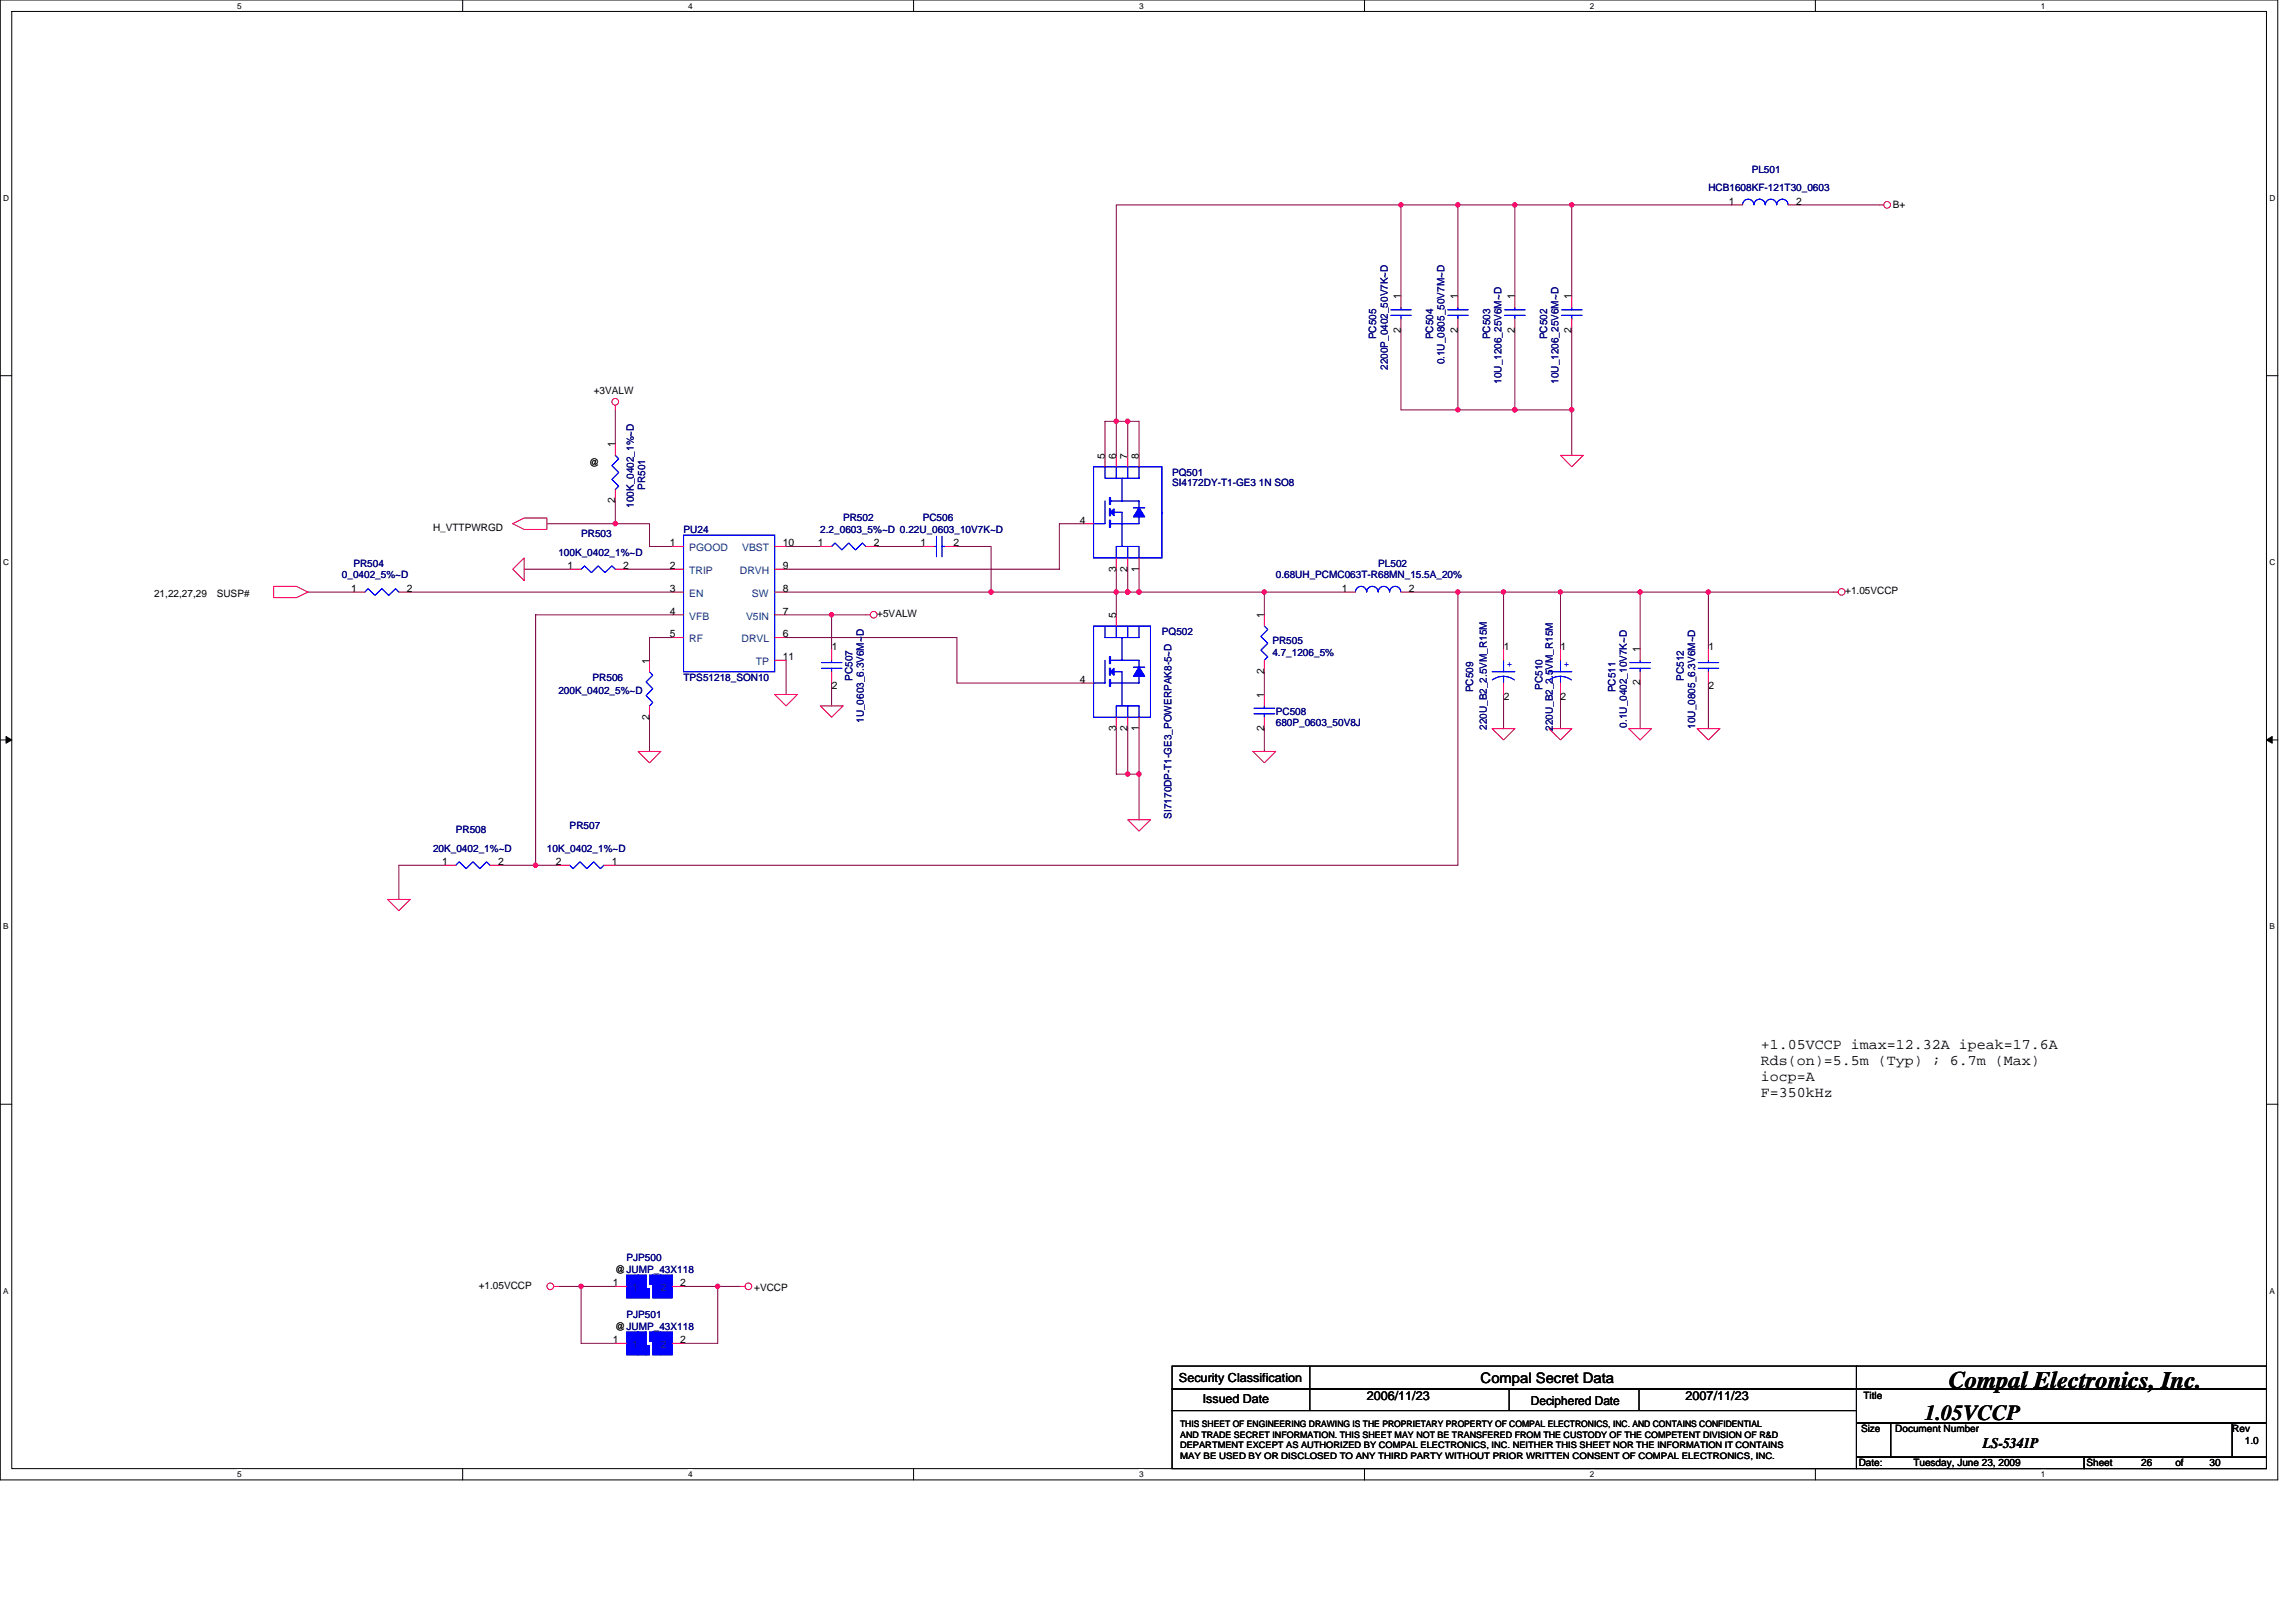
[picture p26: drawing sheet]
<svg xmlns="http://www.w3.org/2000/svg" width="297mm" height="210mm" viewBox="0 0 297 210" stroke-linecap="round" stroke-linejoin="round" font-family="sans-serif">
<defs><g id="words">
<text font-size="3.1" x="252.1" y="179.6">Compal Electronics, Inc.</text>
<text font-size="2.8" x="249" y="183.7">1.05VCCP</text>
<g font-size="1.9">
<text x="227.8" y="135.8">+1.05VCCP imax=12.32A ipeak=17.6A</text>
<text x="227.8" y="137.8">Rds(on)=5.5m (Typ) ; 6.7m (Max)</text>
<text x="227.8" y="139.9">iocp=A</text>
<text x="227.8" y="142">F=350kHz</text>
<text x="191.6" y="178.9">Compal Secret Data</text>
<text x="256.5" y="187.3">LS-5341P</text>
</g>
<g font-size="1.6">
<text x="152.5" y="178.8">Security Classification</text>
<text x="155.6" y="181.6">Issued Date</text>
<text x="176.8" y="181.2">2006/11/23</text>
<text x="198.1" y="181.8">Deciphered Date</text>
<text x="218.1" y="181.2">2007/11/23</text>
</g>
<g font-size="1.3" fill="#000080">
<text x="226.6" y="22.4">PL501</text>
<text x="221" y="24.8">HCB1608KF-121T30_0603</text>
<text x="178.1" y="43.9" transform="rotate(-90 178.1 43.9)">PC505</text>
<text x="179.5" y="47.9" transform="rotate(-90 179.5 47.9)">2200P_0402_50V7K~D</text>
<text x="185.4" y="43.9" transform="rotate(-90 185.4 43.9)">PC504</text>
<text x="186.9" y="47.2" transform="rotate(-90 186.9 47.2)">0.1U_0805_50V7M~D</text>
<text x="192.8" y="43.9" transform="rotate(-90 192.8 43.9)">PC503</text>
<text x="200.1" y="43.9" transform="rotate(-90 200.1 43.9)">PC502</text>
<text x="194.3" y="49.7" transform="rotate(-90 194.3 49.7)">10U_1206_25V6M~D</text>
<text x="201.6" y="49.7" transform="rotate(-90 201.6 49.7)">10U_1206_25V6M~D</text>
<text x="82" y="65.7" transform="rotate(-90 82 65.7)">100K_0402_1%~D</text>
<text x="83.5" y="63.4" transform="rotate(-90 83.5 63.4)">PR501</text>
<text x="151.6" y="61.6">PQ501</text>
<text x="151.6" y="62.9">SI4172DY-T1-GE3 1N SO8</text>
<text x="72.2" y="71.9">100K_0402_1%~D</text>
<text x="75.2" y="69.6">PR503</text>
<text x="88.4" y="69">PU24</text>
<text x="106.1" y="69">2.2_0603_5%~D 0.22U_0603_10V7K~D</text>
<text x="109.1" y="67.5">PR502</text>
<text x="119.4" y="67.5">PC506</text>
<text x="44.2" y="74.8">0_0402_5%~D</text>
<text x="45.7" y="73.4">PR504</text>
<text x="165.1" y="74.8">0.68UH_PCMC063T-R68MN_15.5A_20%</text>
<text x="178.3" y="73.4">PL502</text>
<text x="150.3" y="82.2">PQ502</text>
<text x="164.6" y="83.4">PR505</text>
<text x="72.2" y="89.9">200K_0402_5%~D</text>
<text x="76.7" y="88.1">PR506</text>
<text x="88.4" y="88.1">TPS51218_SON10</text>
<text x="110.3" y="88.1" transform="rotate(-90 110.3 88.1)">PC507</text>
<text x="164.6" y="84.9">4.7_1206_5%</text>
<text x="190.6" y="89.6" transform="rotate(-90 190.6 89.6)">PC509</text>
<text x="199.6" y="89.3" transform="rotate(-90 199.6 89.3)">PC510</text>
<text x="209" y="89.6" transform="rotate(-90 209 89.6)">PC511</text>
<text x="217.8" y="88.1" transform="rotate(-90 217.8 88.1)">PC512</text>
<text x="111.8" y="93.6" transform="rotate(-90 111.8 93.6)">1U_0603_6.3V6M~D</text>
<text x="165.1" y="92.5">PC508</text>
<text x="165.1" y="94">680P_0603_50V8J</text>
<text x="192.4" y="94.4" transform="rotate(-90 192.4 94.4)">220U_B2_2.5VM_R15M</text>
<text x="200.9" y="94.6" transform="rotate(-90 200.9 94.6)">220U_B2_2.5VM_R15M</text>
<text x="210.5" y="94.1" transform="rotate(-90 210.5 94.1)">0.1U_0402_10V7K~D</text>
<text x="219.3" y="94.3" transform="rotate(-90 219.3 94.3)">10U_0805_6.3V6M~D</text>
<text x="59" y="107.8">PR508</text>
<text x="73.7" y="107.3">PR507</text>
<text x="151.5" y="105.9" transform="rotate(-90 151.5 105.9)">SI7170DP-T1-GE3_POWERPAK8-5~D</text>
<text x="56" y="110.2">20K_0402_1%~D</text>
<text x="70.8" y="110.2">10K_0402_1%~D</text>
<text x="81.1" y="163.2">PJP500</text>
<text x="81.1" y="170.6">PJP501</text>
</g>
<g font-size="1.3">
<text x="223.7" y="26.5">1</text>
<text x="232.4" y="26.5">2</text>
<text x="244.9" y="27">B+</text>
<text x="181.2" y="38.8" transform="rotate(-90 181.2 38.8)">1</text>
<text x="188.6" y="38.8" transform="rotate(-90 188.6 38.8)">1</text>
<text x="196" y="38.8" transform="rotate(-90 196 38.8)">1</text>
<text x="203.3" y="38.8" transform="rotate(-90 203.3 38.8)">1</text>
<text x="181.2" y="43" transform="rotate(-90 181.2 43)">2</text>
<text x="188.6" y="43" transform="rotate(-90 188.6 43)">2</text>
<text x="196" y="43" transform="rotate(-90 196 43)">2</text>
<text x="203.3" y="43" transform="rotate(-90 203.3 43)">2</text>
<text x="76.8" y="51">+3VALW</text>
<text x="79.6" y="57.9" transform="rotate(-90 79.6 57.9)">1</text>
<text x="142.9" y="59.4" transform="rotate(-90 142.9 59.4)">5</text>
<text x="144.4" y="59.4" transform="rotate(-90 144.4 59.4)">6</text>
<text x="145.9" y="59.4" transform="rotate(-90 145.9 59.4)">7</text>
<text x="147.3" y="59.4" transform="rotate(-90 147.3 59.4)">8</text>
<text x="76.2" y="60.3">@</text>
<text x="79.6" y="65.1" transform="rotate(-90 79.6 65.1)">2</text>
<text x="56" y="68.7">H_VTTPWRGD</text>
<text x="86.7" y="70.7">1</text>
<text x="101.3" y="70.7">10</text>
<text x="105.8" y="70.7">1</text>
<text x="113" y="70.7">2</text>
<text x="119.1" y="70.7">1</text>
<text x="123.4" y="70.7">2</text>
<text x="139.7" y="67.8">4</text>
<text x="19.9" y="77.2">21,22,27,29</text>
<text x="28" y="77.2">SUSP#</text>
<text x="45.4" y="76.6">1</text>
<text x="52.6" y="76.6">2</text>
<text x="73.4" y="73.6">1</text>
<text x="80.6" y="73.6">2</text>
<text x="86.7" y="73.6">2</text>
<text x="86.7" y="76.6">3</text>
<text x="101.3" y="73.6">9</text>
<text x="101.3" y="76.6">8</text>
<text x="144.4" y="74" transform="rotate(-90 144.4 74)">3</text>
<text x="145.9" y="74" transform="rotate(-90 145.9 74)">2</text>
<text x="147.3" y="74" transform="rotate(-90 147.3 74)">1</text>
<text x="173.6" y="76.6">1</text>
<text x="182.3" y="76.6">2</text>
<text x="238.7" y="76.9">+1.05VCCP</text>
<text x="86.7" y="79.5">4</text>
<text x="86.7" y="82.5">5</text>
<text x="101.3" y="79.5">7</text>
<text x="101.3" y="82.5">6</text>
<text x="113.5" y="79.9">+5VALW</text>
<text x="144.4" y="80" transform="rotate(-90 144.4 80)">5</text>
<text x="163.6" y="80" transform="rotate(-90 163.6 80)">1</text>
<text x="84" y="85.9" transform="rotate(-90 84 85.9)">1</text>
<text x="101.3" y="85.4">11</text>
<text x="107.6" y="84.1">1</text>
<text x="107.6" y="89.2">2</text>
<text x="139.7" y="88.4">4</text>
<text x="163.6" y="87.2" transform="rotate(-90 163.6 87.2)">2</text>
<text x="194.5" y="84.1">1</text>
<text x="201.9" y="84.1">1</text>
<text x="212.2" y="88.7" transform="rotate(-90 212.2 88.7)">2</text>
<text x="212.2" y="84.4" transform="rotate(-90 212.2 84.4)">1</text>
<text x="221" y="84.1">1</text>
<text x="221" y="89.2">2</text>
<text x="84" y="93.1" transform="rotate(-90 84 93.1)">2</text>
<text x="144.4" y="94.6" transform="rotate(-90 144.4 94.6)">3</text>
<text x="145.9" y="94.6" transform="rotate(-90 145.9 94.6)">2</text>
<text x="147.3" y="94.6" transform="rotate(-90 147.3 94.6)">1</text>
<text x="163.6" y="94.6" transform="rotate(-90 163.6 94.6)">2</text>
<text x="163.6" y="90.3" transform="rotate(-90 163.6 90.3)">1</text>
<text x="194.5" y="90.6">2</text>
<text x="201.9" y="90.6">2</text>
<text x="57.2" y="112">1</text>
<text x="64.4" y="112">2</text>
<text x="71.9" y="112">2</text>
<text x="79.2" y="112">1</text>
<text x="61.9" y="166.8">+1.05VCCP</text>
<text x="79.3" y="166.5">1</text>
<text x="79.6" y="164.7">@JUMP_43X118</text>
<text x="88" y="166.5">2</text>
<text x="97.6" y="167.1">+VCCP</text>
<text x="79.3" y="173.8">1</text>
<text x="79.6" y="172.1">@JUMP_43X118</text>
<text x="88" y="173.8">2</text>
<text x="240.8" y="185.3">Size</text>
<text x="241.1" y="181.1">Title</text>
<text x="245.2" y="185.3">Document Number</text>
<text x="288.8" y="185.3">Rev</text>
<text x="240.5" y="189.8">Date:</text>
<text x="247.5" y="189.8">Tuesday, June 23, 2009</text>
<text x="269.9" y="189.8">Sheet</text>
<text x="277" y="189.8">26</text>
<text x="281.4" y="189.8">of</text>
<text x="285.9" y="189.8">30</text>
<text x="290.4" y="186.8">1.0</text>
</g>
<g font-size="1.3" fill="#004080">
<text x="89.2" y="71.3">PGOOD</text>
<text x="96" y="71.3">VBST</text>
<text x="89.2" y="74.3">TRIP</text>
<text x="89.2" y="77.2">EN</text>
<text x="95.7" y="74.3">DRVH</text>
<text x="97.3" y="77.2">SW</text>
<text x="89.2" y="80.2">VFB</text>
<text x="89.2" y="83.1">RF</text>
<text x="95.9" y="83.1">DRVL</text>
<text x="96.5" y="80.2">V5IN</text>
<text x="97.8" y="86.1">TP</text>
<text x="81.8" y="167.1">1</text>
<text x="85.5" y="167.1">2</text>
<text x="81.8" y="174.5">1</text>
<text x="85.5" y="174.5">2</text>
</g>
<g font-size="1.3" fill="#00f">
<text x="194.9" y="86.4">+</text>
<text x="202.3" y="86.4">+</text>
</g>
<g font-size="1.2">
<text x="152.7" y="184.7">THIS SHEET OF ENGINEERING DRAWING IS THE PROPRIETARY PROPERTY OF COMPAL ELECTRONICS, INC. AND CONTAINS CONFIDENTIAL</text>
<text x="152.7" y="186">AND TRADE SECRET INFORMATION. THIS SHEET MAY NOT BE TRANSFERED FROM THE CUSTODY OF THE COMPETENT DIVISION OF R&amp;D</text>
<text x="152.7" y="187.4">DEPARTMENT EXCEPT AS AUTHORIZED BY COMPAL ELECTRONICS, INC. NEITHER THIS SHEET NOR THE INFORMATION IT CONTAINS</text>
<text x="152.7" y="188.8">MAY BE USED BY OR DISCLOSED TO ANY THIRD PARTY WITHOUT PRIOR WRITTEN CONSENT OF COMPAL ELECTRONICS, INC.</text>
</g>
<g font-size="1.1">
<text x="30.7" y="1.1">5</text>
<text x="89" y="1.1">4</text>
<text x="147.4" y="1.1">3</text>
<text x="205.7" y="1.1">2</text>
<text x="264" y="1.1">1</text>
<text x=".4" y="26">D</text>
<text x="293.6" y="26">D</text>
<text x=".4" y="73.1">C</text>
<text x="293.6" y="73.1">C</text>
<text x=".4" y="120.3">B</text>
<text x="293.6" y="120.3">B</text>
<text x=".4" y="167.4">A</text>
<text x="293.6" y="167.4">A</text>
<text x="30.7" y="191.2">5</text>
<text x="89" y="191.2">4</text>
<text x="147.4" y="191.2">3</text>
<text x="205.7" y="191.2">2</text>
<text x="264" y="191.2">1</text>
</g>
</g></defs>
<path d="M0 0h294.7v191.5h-294.7zM1.5 1.5h291.7v188.6h-291.7z" fill="none" stroke="#000" stroke-width=".13"/>
<g fill="#fff">
<path d="M30.7 .1h.6v1.2h-.6z"/>
<path d="M30.7 190.2h.6v1.2h-.6z"/>
</g>
<path d="M59.9 0v1.5M59.9 190.1v1.4" fill="none" stroke="#000" stroke-width=".13"/>
<g fill="#fff">
<path d="M89 .1h.6v1.2h-.6z"/>
<path d="M89 190.2h.6v1.2h-.6z"/>
</g>
<path d="M118.2 0v1.5M118.2 190.1v1.4" fill="none" stroke="#000" stroke-width=".13"/>
<g fill="#fff">
<path d="M147.4 .1h.5v1.2h-.5z"/>
<path d="M147.4 190.2h.5v1.2h-.5z"/>
</g>
<path d="M176.5 0v1.5M176.5 190.1v1.4" fill="none" stroke="#000" stroke-width=".13"/>
<g fill="#fff">
<path d="M205.7 .1h.6v1.2h-.6z"/>
<path d="M205.7 190.2h.6v1.2h-.6z"/>
</g>
<path d="M234.9 0v1.5M234.9 190.1v1.4" fill="none" stroke="#000" stroke-width=".13"/>
<g fill="#fff">
<path d="M264 .1h.6v1.2h-.6z"/>
<path d="M264 190.2h.6v1.2h-.6z"/>
<path d="M.4 25h.8v1.2h-.8z"/>
<path d="M293.6 25h.7v1.2h-.7z"/>
<path d="M.4 72.2h.8v1.2h-.8z"/>
<path d="M293.6 72.2h.7v1.2h-.7z"/>
</g>
<path d="M0 48.6h1.5M293.2 48.6h1.5" fill="none" stroke="#000" stroke-width=".13"/>
<g fill="#fff">
<path d="M.4 119.3h.7v1.2h-.7z"/>
<path d="M293.6 119.3h.7v1.2h-.7z"/>
</g>
<path d="M0 95.8h1.5M293.2 95.8h1.5" fill="none" stroke="#000" stroke-width=".13"/>
<path d="M.8 95.3l.7 .5-.7 .4zM293.2 95.8l.8-.5v.9z" fill="#000" stroke="#000" stroke-width=".13"/>
<g fill="#fff">
<path d="M.4 166.5h.7v1.1h-.7z"/>
<path d="M293.6 166.5h.7v1.1h-.7z"/>
</g>
<g fill="none" stroke="#000" stroke-width=".13">
<path d="M0 142.9h1.5M293.2 142.9h1.5M151.6 176.8h88.6v2.9h-88.6zM151.6 179.7h88.6v2.8h-88.6zM169.5 176.8v5.7M195.2 179.7v2.8M212 179.7v2.8M240.2 176.8h53v2.9h-53zM240.2 179.7h53v4.4h-53zM151.6 182.5h88.6v7.6h-88.6zM240.2 184.1h4.4v4.5h-4.4zM240.2 188.6h29.4v1.5h-29.4z"/>
<path d="M244.6 184.1h44.2v4.5h-44.2zM269.6 188.6h23.6v1.5h-23.6zM288.8 184.1h4.4v4.5h-4.4z"/>
</g>
<g fill="none" stroke="#800040" stroke-width=".13">
<path d="M181.2 26.5v11.8M188.6 26.5v11.8M196 26.5v11.8M203.3 26.5v11.8M224 26.5h-79.6v32.4M232.8 26.5h10.3M79.6 53v4.5M143 58.9v-4.4h4.4v4.4M145.9 54.5v4.4M181.2 42.7v10.3h22.1M188.6 42.7v10.3M196 42.7v10.3"/>
<path d="M203.3 42.7v16.2M39.8 76.6h5.9M53.1 76.6h33.9M67.8 73.7h5.9M70.8 67.8h13.2v2.9h3M79.6 64.8v3M81.1 73.7h5.9M87 79.6h-17.7v32.4M101.7 79.6h5.9v4.4M101.7 76.6h72.2M101.7 70.7h4.4M107.6 79.6h4.4"/>
<path d="M113.5 70.7h5.9M123.8 70.7h4.4v5.9M140 67.8h-2.9v5.9h-35.4M144.4 73.7v5.9M145.9 73.7v2.9M147.4 73.7v2.9M163.6 76.6v3M182.7 76.6h54.5M188.6 76.6v35.4h-109M194.5 76.6v7.4M201.9 76.6v7.4M212.2 76.6v7.4"/>
<path d="M221 76.6v7.4M84 92.8v4.4M87 82.5h-3v2.9M101.7 82.5h22.1v5.9h16.2M101.7 85.4v4.5M107.6 88.4v3M144.4 94.3v5.9h3M145.9 94.3v5.9M147.4 94.3v11.8M163.6 86.9v3M163.6 94.3v2.9M194.5 89.9v4.4"/>
<path d="M201.9 89.9v4.4M212.2 88.4v5.9M221 88.4v5.9M57.5 112h-5.9v4.4M64.9 112h7.3M72.2 166.5h7.4M75.2 166.5v7.3h4.4M88.4 166.5h7.4M92.9 166.5v7.3h-4.5"/>
</g>
<g fill="#f0f" stroke="#f0f" stroke-width=".13">
<circle cx="92.8" cy="166.5" r=".29"/>
<circle cx="75.2" cy="166.5" r=".29"/>
<circle cx="221" cy="76.6" r=".29"/>
<circle cx="212.2" cy="76.6" r=".29"/>
<circle cx="201.9" cy="76.6" r=".29"/>
<circle cx="194.5" cy="76.6" r=".29"/>
<circle cx="188.6" cy="76.6" r=".29"/>
<circle cx="145.9" cy="76.6" r=".29"/>
<circle cx="147.3" cy="76.6" r=".29"/>
<circle cx="144.4" cy="76.6" r=".29"/>
<circle cx="69.3" cy="112" r=".29"/>
<circle cx="196" cy="53" r=".29"/>
<circle cx="188.6" cy="53" r=".29"/>
<circle cx="203.3" cy="53" r=".29"/>
<circle cx="203.3" cy="26.5" r=".29"/>
<circle cx="144.4" cy="54.5" r=".29"/>
<circle cx="181.2" cy="26.5" r=".29"/>
<circle cx="196" cy="26.5" r=".29"/>
<circle cx="188.6" cy="26.5" r=".29"/>
<circle cx="107.6" cy="79.6" r=".29"/>
<circle cx="79.6" cy="67.8" r=".29"/>
<circle cx="163.6" cy="76.6" r=".29"/>
<circle cx="147.3" cy="100.2" r=".29"/>
<circle cx="145.9" cy="100.2" r=".29"/>
<circle cx="145.9" cy="54.5" r=".29"/>
<circle cx="128.2" cy="76.6" r=".29"/>
</g>
<g fill="none" stroke="#f00" stroke-width=".13">
<path d="M181.2 38.3v1.5M188.6 38.3v1.5M196 38.3v1.5M203.3 38.3v1.5M224 26.5h1.4M231.3 26.5h1.5M243.1 26.5h.6M79.6 52.5v.5M79.6 57.5v1.4M143 58.9v1.5M144.4 58.9v1.5M145.9 58.9v1.5"/>
<path d="M147.4 58.9v1.5M181.2 41.3v1.4M188.6 41.3v1.4M196 41.3v1.4M201.9 58.9h2.9l-1.5 1.5zM203.3 41.3v1.4M35.4 75.9h3l1.4 .7-1.4 .7h-3zM45.7 76.6h1.5M51.6 76.6h1.5M66.3 67.8l1.5-.8h3v1.5h-3zM66.3 73.7l1.5-1.5v2.9zM73.7 73.7h1.5"/>
<path d="M79.6 73.7h1.5M79.6 63.4v1.4M87 76.6h1.4M87 70.7h1.4M87 79.6h1.4M87 73.7h1.4M100.2 76.6h1.5M100.2 70.7h1.5M100.2 79.6h1.5M100.2 73.7h1.5M106.1 70.7h1.5M112 79.6h.6"/>
<path d="M112 70.7h1.5M119.4 70.7h1.5M122.3 70.7h1.5M140 67.8h1.5M144.4 72.2v1.5M144.4 79.6v1.4M145.9 72.2v1.5M147.4 72.2v1.5M163.6 79.6v1.4M173.9 76.6h1.5M181.2 76.6h1.5M237.2 76.6h.6"/>
<path d="M82.5 97.2h3l-1.5 1.5zM84 85.4v1.5M84 91.4v1.4M87 82.5h1.4M100.2 89.9h3l-1.5 1.5zM100.2 82.5h1.5M100.2 85.4h1.5M106.1 91.4h3l-1.5 1.4zM107.6 84v1.4M107.6 86.9v1.5M140 88.4h1.5M144.4 92.8v1.5"/>
<path d="M145.9 92.8v1.5M147.4 92.8v1.5M162.1 97.2h3l-1.5 1.5zM163.6 85.4v1.5M163.6 89.9v1.5M163.6 92.8v1.5M193 94.3h3l-1.5 1.5zM194.5 84v1.4M194.5 88.4v1.5M200.4 94.3h2.9l-1.4 1.5zM201.9 84v1.4M201.9 88.4v1.5"/>
<path d="M210.7 94.3h3l-1.5 1.5zM212.2 84v1.4M212.2 86.9v1.5M219.6 94.3h2.9l-1.5 1.5zM221 84v1.4M221 86.9v1.5M50.1 116.4h3l-1.5 1.5zM57.5 112h1.5M63.4 112h1.5M72.2 112h1.5M78.1 112h1.5M145.9 106.1h2.9l-1.4 1.4z"/>
<path d="M71.6 166.5h.6M79.6 166.5h1.5M79.6 173.8h1.5M87 166.5h1.4M87 173.8h1.4M95.8 166.5h.6"/>
<circle cx="244.1" cy="26.5" r=".43"/>
<circle cx="79.6" cy="52" r=".43"/>
<circle cx="113" cy="79.6" r=".43"/>
<circle cx="238.3" cy="76.6" r=".43"/>
<circle cx="71.2" cy="166.5" r=".43"/>
<circle cx="96.8" cy="166.5" r=".43"/>
</g>
<g fill="none" stroke="#00f" stroke-width=".13">
<path d="M181.2 39.8v.3M188.6 39.8v.3M196 39.8v.3M203.3 39.8v.3M225.4 26.5a.73 .73 0 0 1 .8-.7 .73 .73 0 0 1 .7 .7 .73 .73 0 0 1 .7-.7 .73 .73 0 0 1 .8 .7 .74 .74 0 0 1 .7-.7 .74 .74 0 0 1 .7 .7M229.9 26.5a.73 .73 0 0 1 .7-.7 .73 .73 0 0 1 .7 .7M79.6 58.9l.4 .5-.8 .9 .8 .9-.8 .8 .8 .9-.4 .5M179.9 40.8h2.7M179.9 40.1h2.7M181.2 40.8v.5M187.3 40.8h2.6M187.3 40.1h2.6"/>
<path d="M188.6 40.8v.5M194.7 40.8h2.6M194.7 40.1h2.6M196 40.8v.5M202 40.8h2.7M202 40.1h2.7M203.3 40.8v.5M47.2 76.6l.4-.4 .9 .8 .9-.8 .9 .8 .9-.8 .4 .4M75.2 73.7l.4-.5 .9 .9 .9-.9 .9 .9 .9-.9 .4 .5M88.4 69.3h11.8v17.6h-11.8zM107.6 70.7l.4-.4 .9 .9 .9-.9 .9 .9 .9-.9 .4 .4M120.9 70.7h.3"/>
<path d="M121.2 69.4v2.7M121.9 70.7h.4M121.9 69.4v2.7M141.5 60.4h8.8v11.8h-8.8zM143 64.8v3h-1.5M143 60.4v1.5h4.4v-1.5M143.5 67.3h.2v.9h-.2zM143.5 65.9h.2v.8h-.2zM143.5 64.4h.2v.9h-.2zM143.7 64.8h3.7v.9M144.1 66.3h1.1v4.4M144.4 60.4v1.5"/>
<path d="M145.2 61.9v2.9M145.9 70.7v1.5M145.9 70.7h-1.5v1.5M145.9 70.7h1.5v1.5M145.9 60.4v1.5M146.6 65.7h1.5M147.4 66.3h.1M147.4 66.9v.9h-3.7M150.3 66.3h.1M175.4 76.6a.72 .72 0 0 1 .7-.7 .72 .72 0 0 1 .7 .7M176.8 76.6a.73 .73 0 0 1 .8-.7 .73 .73 0 0 1 .7 .7M178.3 76.6a.73 .73 0 0 1 .7-.7 .73 .73 0 0 1 .8 .7"/>
<path d="M179.8 76.6a.72 .72 0 0 1 .7-.7 .72 .72 0 0 1 .7 .7M84 86.9l.5 .5-.9 .8 .9 .9-.9 .9 .9 .9-.5 .5M106.3 86.5h2.6M106.3 85.7h2.6M107.6 85.4v.3M107.6 86.5v.4M141.5 81h7.3v11.8h-7.3zM143 85.4v3h-1.5M143 81v1.5h4.4v-1.5M143.5 88.8v-.8h.2v.8M143.5 85.9v-.9h.2v.9M143.5 87.4v-.9h.2v.9"/>
<path d="M143.7 85.4h3.7v.9M144.1 86.9h1.1v4.5M144.4 81v1.5M144.4 92.8v-1.4h3v1.4M145.2 82.5v2.9M145.9 81v1.5M145.9 91.4v1.4M146.6 86.3h1.5M147.4 87.5v.9h-3.7M162.2 92.4h2.7M162.2 91.7h2.7M163.6 81l.4 .5-.9 .9 .9 .8-.9 .9 .9 .9-.4 .4"/>
<path d="M163.6 91.4v.3M163.6 92.4v.4M193 86.9h3M193.1 88a2.44 2.44 0 0 1 1.4-.5 2.42 2.42 0 0 1 1.4 .5M194.5 85.4v1.5M194.5 87.5v.9M200.4 86.9h2.9M200.4 88a2.44 2.44 0 0 1 1.5-.5 2.42 2.42 0 0 1 1.4 .5M201.9 85.4v1.5M201.9 87.5v.9M210.9 86.5h2.6M210.9 85.7h2.6"/>
<path d="M212.2 85.4v.3M212.2 86.5v.4M219.7 86.5h2.7M219.7 85.7h2.7M221 85.4v.3M221 86.5v.4M59 112l.4-.5 .9 .9 .9-.9 .9 .9 .8-.9 .5 .5M73.7 112l.4 .4 .9-.9 .9 .9 .9-.9 .9 .9 .4-.4"/>
</g>
<g fill="#00f" stroke="#00f" stroke-width=".13">
<path d="M147.4 86.3l.7 1.2h-1.5z" fill-rule="evenodd"/>
<path d="M143.7 86.9l.4-.4v.9z" fill-rule="evenodd"/>
<path d="M147.4 86.3l.7 1.2h-1.5z" fill-rule="evenodd"/>
<path d="M143.7 86.9l.4-.4v.9z" fill-rule="evenodd"/>
<path d="M81.1 165v3h1.4v-3z" fill-rule="evenodd"/>
<path d="M82.5 165v3h1.1v-3z" fill-rule="evenodd"/>
<path d="M83.6 166.8v1.2h.4v-1.2z" fill-rule="evenodd"/>
<path d="M84 165v1.2h.5v-1.2z" fill-rule="evenodd"/>
<path d="M84.5 165v3h1v-3z" fill-rule="evenodd"/>
<path d="M85.5 165v3h1.5v-3z" fill-rule="evenodd"/>
<path d="M81.1 165v3h1.4v-3z" fill-rule="evenodd"/>
<path d="M82.5 165v3h1.1v-3z" fill-rule="evenodd"/>
<path d="M83.6 166.8v1.2h.4v-1.2z" fill-rule="evenodd"/>
<path d="M84 165v1.2h.5v-1.2z" fill-rule="evenodd"/>
<path d="M84.5 165v3h1v-3z" fill-rule="evenodd"/>
<path d="M85.5 165v3h1.5v-3z" fill-rule="evenodd"/>
<path d="M147.4 65.7l.7 1.2h-1.5z" fill-rule="evenodd"/>
<path d="M143.7 66.3l.4-.4v.8z" fill-rule="evenodd"/>
<path d="M147.4 65.7l.7 1.2h-1.5z" fill-rule="evenodd"/>
<path d="M143.7 66.3l.4-.4v.8z" fill-rule="evenodd"/>
<path d="M81.1 172.4v2.9h1.4v-2.9z" fill-rule="evenodd"/>
<path d="M82.5 172.4v2.9h1.1v-2.9z" fill-rule="evenodd"/>
<path d="M83.6 174.1v1.2h.4v-1.2z" fill-rule="evenodd"/>
<path d="M84 172.4v1.1h.5v-1.1z" fill-rule="evenodd"/>
<path d="M84.5 172.4v2.9h1v-2.9z" fill-rule="evenodd"/>
<path d="M85.5 172.4v2.9h1.5v-2.9z" fill-rule="evenodd"/>
<path d="M81.1 172.4v2.9h1.4v-2.9z" fill-rule="evenodd"/>
<path d="M82.5 172.4v2.9h1.1v-2.9z" fill-rule="evenodd"/>
<path d="M83.6 174.1v1.2h.4v-1.2z" fill-rule="evenodd"/>
<path d="M84 172.4v1.1h.5v-1.1z" fill-rule="evenodd"/>
<path d="M84.5 172.4v2.9h1v-2.9z" fill-rule="evenodd"/>
<path d="M85.5 172.4v2.9h1.5v-2.9z" fill-rule="evenodd"/>
</g>
<use href="#words"/>
</svg>
